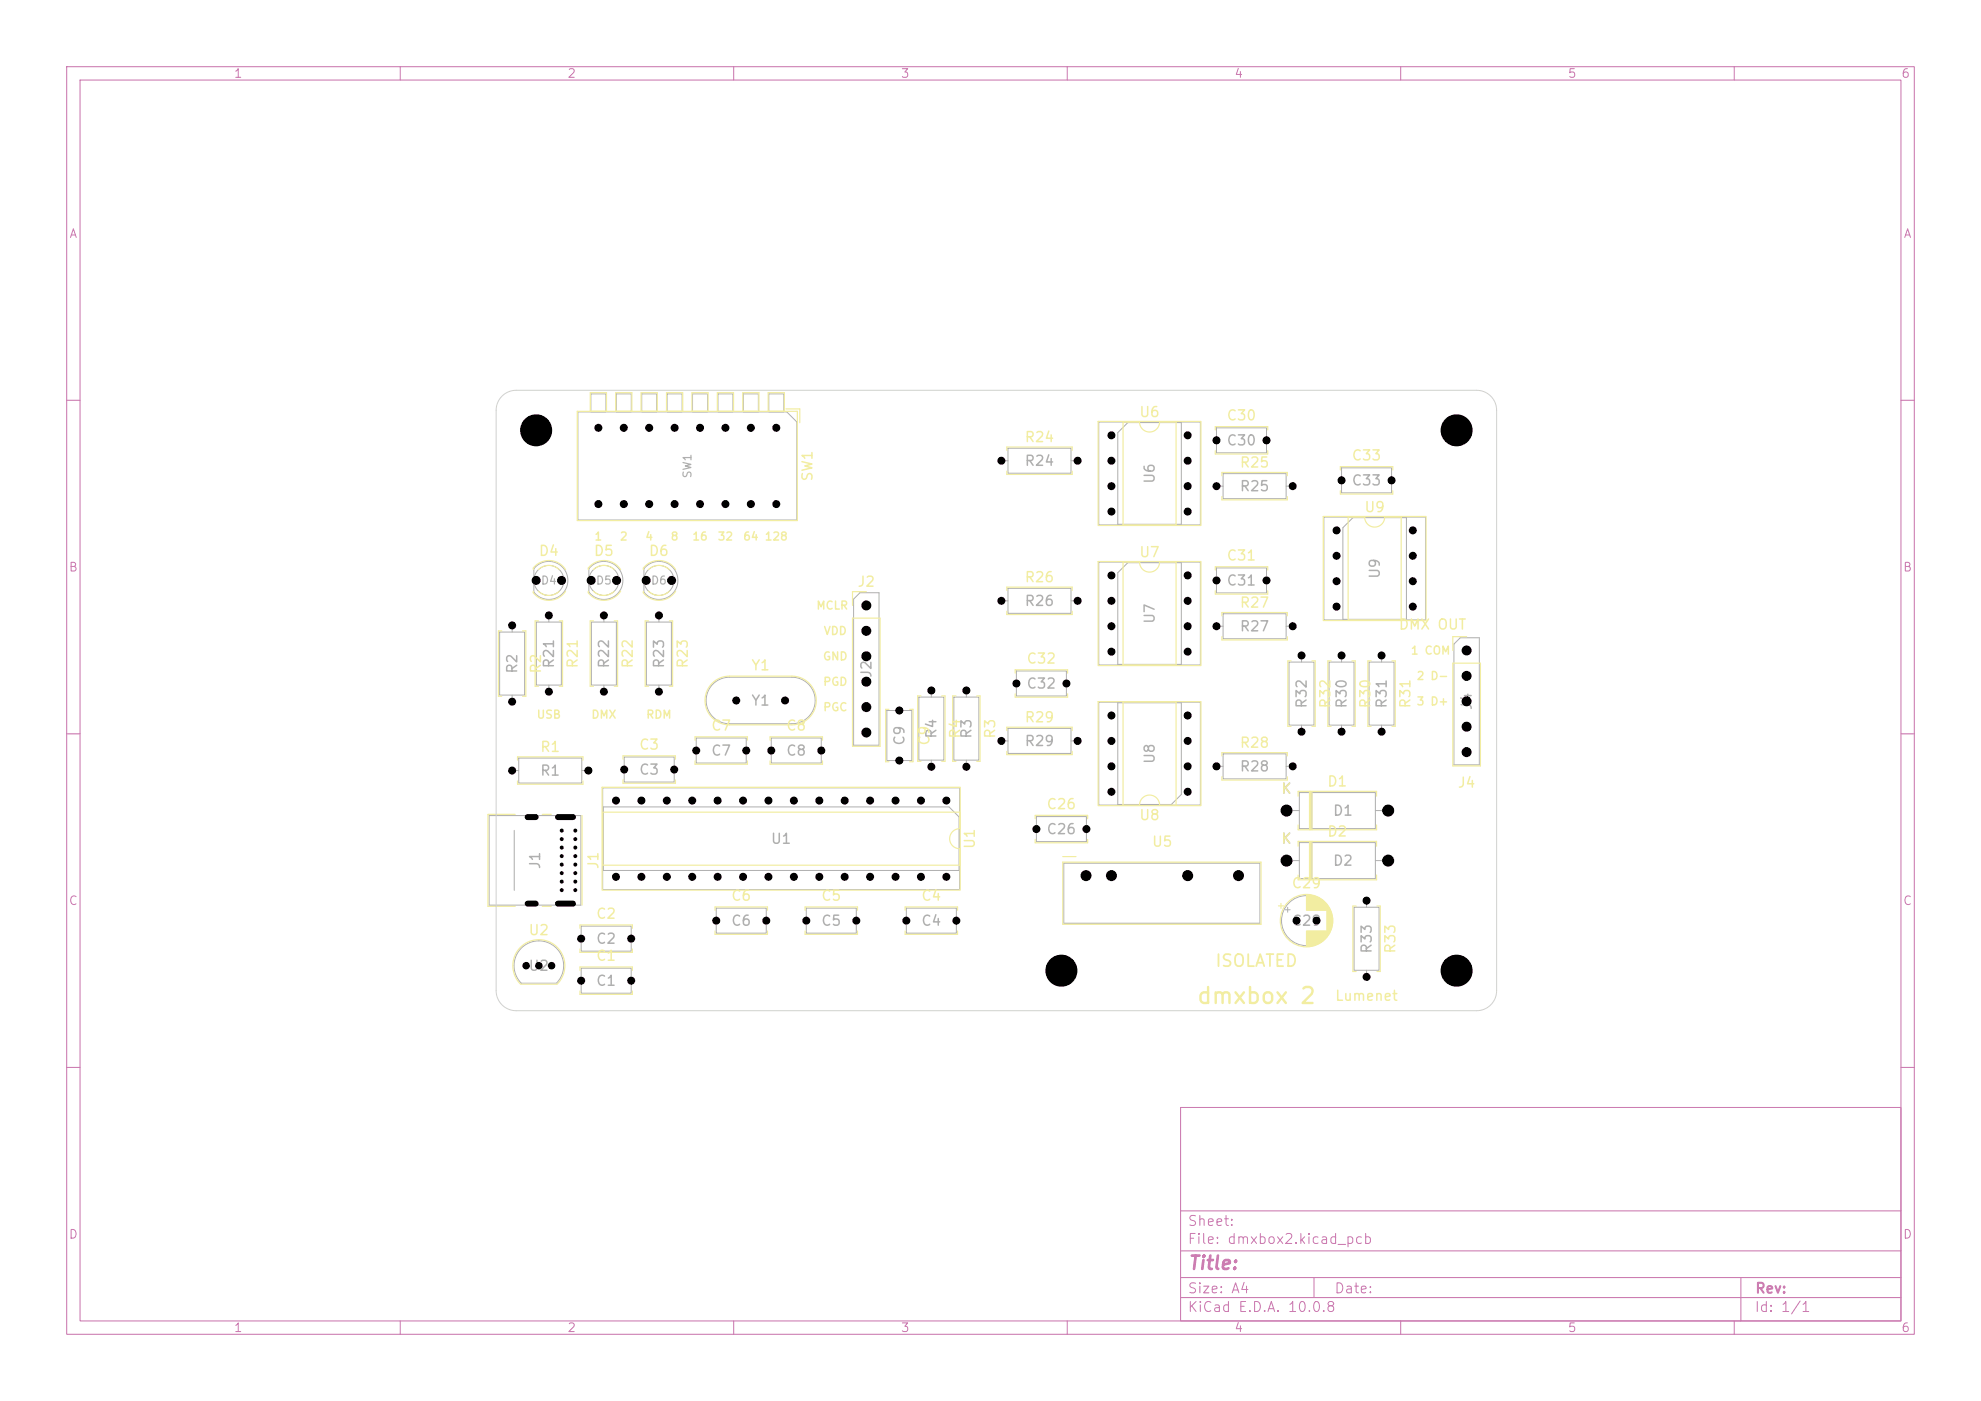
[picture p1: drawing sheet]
<svg xmlns="http://www.w3.org/2000/svg" width="297mm" height="210mm" viewBox="0 0 297 210" stroke-linecap="round" stroke-linejoin="round" font-family="sans-serif">
<defs><g id="words">
<text font-size="2.4" fill="#f2eda1" x="179.3" y="151.1">dmxbox 2</text>
<text font-size="2" fill="#c872ab" x="178" y="190.8">Title:</text>
<text font-size="1.8" fill="#f2eda1" x="182.1" y="145.4">ISOLATED</text>
<g font-size="1.5" fill="#f2eda1">
<text x="170.7" y="62.9">U6</text>
<text x="183.8" y="63.4">C30</text>
<text x="153.5" y="66.6">R24</text>
<text x="185.8" y="70.5">R25</text>
<text x="202.6" y="69.4">C33</text>
<text x="122.2" y="72.3" transform="rotate(-90 122.2 72.3)">SW1</text>
<text x="204.4" y="77.1">U9</text>
<text x="80.7" y="83.7">D4</text>
<text x="88.9" y="83.7">D5</text>
<text x="97.2" y="83.7">D6</text>
<text x="170.7" y="83.9">U7</text>
<text x="128.4" y="88.3">J2</text>
<text x="153.5" y="87.6">R26</text>
<text x="183.8" y="84.4">C31</text>
<text x="185.8" y="91.5">R27</text>
<text x="209.6" y="94.7">DMX OUT</text>
<text x="81.5" y="101.1" transform="rotate(-90 81.5 101.1)">R2</text>
<text x="87" y="100.3" transform="rotate(-90 87 100.3)">R21</text>
<text x="95.2" y="100.3" transform="rotate(-90 95.2 100.3)">R22</text>
<text x="103.5" y="100.3" transform="rotate(-90 103.5 100.3)">R23</text>
<text x="112.5" y="100.9">Y1</text>
<text x="153.8" y="99.8">C32</text>
<text x="199.8" y="106.3" transform="rotate(-90 199.8 106.3)">R32</text>
<text x="205.8" y="106.3" transform="rotate(-90 205.8 106.3)">R30</text>
<text x="211.8" y="106.3" transform="rotate(-90 211.8 106.3)">R31</text>
<text x="80.9" y="113.1">R1</text>
<text x="95.7" y="112.7">C3</text>
<text x="106.5" y="109.9">C7</text>
<text x="117.8" y="109.9">C8</text>
<text x="139.7" y="111.9" transform="rotate(-90 139.7 111.9)">C9</text>
<text x="144.3" y="110.8" transform="rotate(-90 144.3 110.8)">R4</text>
<text x="149.6" y="110.8" transform="rotate(-90 149.6 110.8)">R3</text>
<text x="153.5" y="108.6">R29</text>
<text x="185.8" y="112.5">R28</text>
<text x="198.9" y="118.3">D1</text>
<text x="218.4" y="118.4">J4</text>
<text x="156.8" y="121.7">C26</text>
<text x="170.7" y="123.3">U8</text>
<text x="198.9" y="125.8">D2</text>
<text x="90.1" y="130.4" transform="rotate(-90 90.1 130.4)">J1</text>
<text x="146.5" y="127.4" transform="rotate(-90 146.5 127.4)">U1</text>
<text x="172.6" y="127.3">U5</text>
<text x="109.5" y="135.4">C6</text>
<text x="123" y="135.4">C5</text>
<text x="138" y="135.4">C4</text>
<text x="193.6" y="133.5">C29</text>
<text x="79.1" y="140.5">U2</text>
<text x="89.3" y="138.1">C2</text>
<text x="209.6" y="143" transform="rotate(-90 209.6 143)">R33</text>
<text x="89.3" y="144.4">C1</text>
<text x="200.1" y="150.4">Lumenet</text>
</g>
<g font-size="1.5" fill="#afafaf">
<text x="153.5" y="70.2">R24</text>
<text x="183.8" y="67.1">C30</text>
<text x="173.5" y="72.6" transform="rotate(-90 173.5 72.6)">U6</text>
<text x="185.8" y="74">R25</text>
<text x="202.6" y="73.1">C33</text>
<text x="183.8" y="88.1">C31</text>
<text x="207.2" y="86.9" transform="rotate(-90 207.2 86.9)">U9</text>
<text x="153.5" y="91.2">R26</text>
<text x="173.5" y="93.6" transform="rotate(-90 173.5 93.6)">U7</text>
<text x="185.8" y="95">R27</text>
<text x="77.9" y="101.1" transform="rotate(-90 77.9 101.1)">R2</text>
<text x="83.4" y="100.3" transform="rotate(-90 83.4 100.3)">R21</text>
<text x="91.7" y="100.3" transform="rotate(-90 91.7 100.3)">R22</text>
<text x="99.9" y="100.3" transform="rotate(-90 99.9 100.3)">R23</text>
<text x="131" y="101.7" transform="rotate(-90 131 101.7)">J2</text>
<text x="112.5" y="106.1">Y1</text>
<text x="153.8" y="103.6">C32</text>
<text x="196.3" y="106.3" transform="rotate(-90 196.3 106.3)">R32</text>
<text x="202.3" y="106.3" transform="rotate(-90 202.3 106.3)">R30</text>
<text x="208.3" y="106.3" transform="rotate(-90 208.3 106.3)">R31</text>
<text x="221" y="106.6" transform="rotate(-90 221 106.6)">J4</text>
<text x="106.5" y="113.6">C7</text>
<text x="117.8" y="113.6">C8</text>
<text x="136" y="111.9" transform="rotate(-90 136 111.9)">C9</text>
<text x="140.8" y="110.8" transform="rotate(-90 140.8 110.8)">R4</text>
<text x="146" y="110.8" transform="rotate(-90 146 110.8)">R3</text>
<text x="153.5" y="112.2">R29</text>
<text x="80.9" y="116.6">R1</text>
<text x="95.7" y="116.5">C3</text>
<text x="173.5" y="114.6" transform="rotate(-90 173.5 114.6)">U8</text>
<text x="185.8" y="116">R28</text>
<text x="192" y="119.3">K</text>
<text x="156.8" y="125.4">C26</text>
<text x="199.7" y="122.6">D1</text>
<text x="81.3" y="130.4" transform="rotate(-90 81.3 130.4)">J1</text>
<text x="115.5" y="126.9">U1</text>
<text x="192" y="126.8">K</text>
<text x="199.7" y="130.1">D2</text>
<text x="89.3" y="141.8">C2</text>
<text x="109.5" y="139.1">C6</text>
<text x="123" y="139.1">C5</text>
<text x="138" y="139.1">C4</text>
<text x="193.6" y="139.1">C29</text>
<text x="206" y="143" transform="rotate(-90 206 143)">R33</text>
<text x="79.1" y="145.9">U2</text>
<text x="89.3" y="148.1">C1</text>
</g>
<g font-size="1.5" fill="#c872ab">
<text x="178" y="184.1">Sheet:</text>
<text x="178" y="186.8">File: dmxbox2.kicad_pcb</text>
<text x="178" y="197">KiCad E.D.A. 10.0.8</text>
<text x="178" y="194.2">Size: A4</text>
<text x="200" y="194.2">Date:</text>
<text x="263" y="197">Id: 1/1</text>
<text x="263" y="194.2">Rev:</text>
</g>
<g font-size="1.3" fill="#c872ab">
<text x="35" y="12">1</text>
<text x="85" y="12">2</text>
<text x="135" y="12">3</text>
<text x="185" y="12">4</text>
<text x="235" y="12">5</text>
<text x="285" y="12">6</text>
<text x="10.3" y="36">A</text>
<text x="285.3" y="36">A</text>
<text x="10.2" y="86">B</text>
<text x="285.2" y="86">B</text>
<text x="10.2" y="136">C</text>
<text x="285.2" y="136">C</text>
<text x="10.2" y="186">D</text>
<text x="285.2" y="186">D</text>
<text x="35" y="200">1</text>
<text x="85" y="200">2</text>
<text x="135" y="200">3</text>
<text x="185" y="200">4</text>
<text x="235" y="200">5</text>
<text x="285" y="200">6</text>
</g>
<g font-size="1.2" fill="#afafaf">
<text x="104" y="71.8" transform="rotate(-90 104 71.8)">SW1</text>
<text x="81" y="87.9">D4</text>
<text x="89.2" y="87.9">D5</text>
<text x="97.5" y="87.9">D6</text>
</g>
<g font-size="1.2" fill="#f2eda1">
<text x="89" y="81.3">1</text>
<text x="92.8" y="81.3">2</text>
<text x="96.6" y="81.3">4</text>
<text x="100.5" y="81.3">8</text>
<text x="103.7" y="81.3">16</text>
<text x="107.5" y="81.3">32</text>
<text x="111.3" y="81.3">64</text>
<text x="114.5" y="81.3">128</text>
<text x="122.3" y="91.7">MCLR</text>
<text x="123.4" y="95.5">VDD</text>
<text x="123.3" y="99.3">GND</text>
<text x="211.4" y="98.4">1 COM</text>
<text x="123.3" y="103.1">PGD</text>
<text x="123.3" y="106.9">PGC</text>
<text x="212.3" y="102.2">2 D-</text>
<text x="212.3" y="106">3 D+</text>
<text x="80.4" y="108">USB</text>
<text x="88.6" y="108">DMX</text>
<text x="96.8" y="108">RDM</text>
</g>
</g></defs>
<g fill="none" stroke="#c872ab" stroke-width=".15">
<path d="M10 10h277v190h-277zM12 12h273v186h-273zM60 10v2M110 10v2M160 10v2M210 10v2M260 10v2M10 60h2M285 60h2M10 110h2M285 110h2M10 160h2"/>
<path d="M177 166h108v32h-108zM285 160h2M60 198v2M110 198v2M160 198v2M177 194.5h108M177 191.5h108M177 187.5h108M177 181.5h108M197 191.5v3M210 198v2M260 198v2"/>
<path d="M261 191.5v6.5"/>
</g>
<g fill="none" stroke="#afafaf" stroke-width=".15">
<path d="M88.6 59h2.2v2.7h-2.2zM92.4 59h2.2v2.7h-2.2zM96.2 59h2.3v2.7h-2.3zM100 59h2.3v2.7h-2.3zM103.8 59h2.3v2.7h-2.3zM107.6 59h2.3v2.7h-2.3zM111.4 59h2.3v2.7h-2.3zM115.3 59h2.2v2.7h-2.2zM86.6 61.7h31.4l1.5 1.5v14.7h-32.9zM150.1 69.1h1M151.1 67.2h9.5v3.7h-9.5zM160.6 69.1h1"/>
<path d="M164.7 63.3h15.3v15.4h-15.3zM169.1 63.3h8v15.3h-9.5v-13.8zM182.4 72.9h1M182.4 64.1h7.5v3.8h-7.5zM183.4 71h9.4v3.7h-9.4zM192.8 72.9h1M198.5 77.5h15.2v15.4h-15.2zM201.1 70.1h7.5v3.8h-7.5zM201.3 79.1l1.5-1.5h8.1v15.2h-9.6zM74.9 94.7h3.8v9.5h-3.8zM76.8 93.8v.9M80.3 84.9a2.85 2.85 0 0 1 4.1 .2 2.85 2.85 0 0 1-.3 4.1 2.85 2.85 0 0 1-4.1-.4v-3.5z"/>
<path d="M80.4 93.2h3.8v9.5h-3.8zM82.3 92.3v.9M88.6 84.9a2.85 2.85 0 0 1 4.1 .2 2.85 2.85 0 0 1-.3 4.1 2.85 2.85 0 0 1-4.1-.4v-3.5zM88.7 93.2h3.7v9.5h-3.7zM90.5 92.3v.9M96.8 84.9a2.85 2.85 0 0 1 4.1 .2 2.85 2.85 0 0 1-.3 4.1 2.85 2.85 0 0 1-4.1-.4v-3.5zM96.9 93.2h3.8v9.5h-3.8zM98.8 92.3v.9M128 89.8l.9-1h2.9v22.9h-3.8zM150.1 90.1h1M151.1 88.2h9.5v3.7h-9.5zM160.6 90.1h1"/>
<path d="M164.7 84.3h15.3v15.4h-15.3zM169.1 84.3h8v15.3h-9.5v-13.8zM182.4 93.9h1M182.4 85.1h7.5v3.8h-7.5zM183.4 92h9.4v3.7h-9.4zM192.8 93.9h1M193.3 99.2h3.7v9.5h-3.7zM195.1 98.3v.9M199.3 99.2h3.7v9.5h-3.7zM201.1 98.3v.9M205.3 99.2h3.7v9.5h-3.7zM207.1 98.3v.9"/>
<path d="M218.9 95.6h2.9v19h-3.8v-18zM76.8 104.2v1M76.8 115.5h1M77.8 113.6h9.4v3.8h-9.4zM82.3 102.7v1M87.2 115.5h1M90.4 118.1h53.5v15.2h-53.5zM90.5 102.7v1M93.6 113.5h7.5v3.7h-7.5zM98.8 102.7v1M104.4 110.6h7.5v3.8h-7.5zM106.9 102.5a3.5 3.5 0 0 1 2.5-1h9.3a3.5 3.5 0 0 1 3.5 3.5 3.5 3.5 0 0 1-3.5 3.5h-9.3a3.5 3.5 0 0 1-3.3-2.2 3.5 3.5 0 0 1 .8-3.8z"/>
<path d="M115.6 110.6h7.5v3.8h-7.5zM133 106.5h3.7v7.5h-3.7zM137.8 104.5h3.7v9.4h-3.7zM139.6 103.5v1M139.6 113.9v1M143 104.5h3.8v9.4h-3.8zM144.9 103.5v1M144.9 113.9v1M150.1 111.1h1M151.1 109.2h9.5v3.7h-9.5zM152.4 100.6h7.5v3.7h-7.5zM160.6 111.1h1"/>
<path d="M164.7 105.3h15.3v15.4h-15.3zM167.6 105.3h9.5v13.8l-1.5 1.5h-8zM182.4 114.9h1M183.4 113h9.4v3.7h-9.4zM192.8 114.9h1M194.8 118.8h11.4v5.4h-11.4zM195.1 108.7v1M196.4 118.8v5.4M196.5 118.8v5.4M196.7 118.8v5.4M201.1 108.7v1M207.1 108.7v1"/>
<path d="M73.3 122.3h13.8v13.4h-13.8zM77.1 124.5v9M87.1 138.8h7.5v3.8h-7.5zM90.4 121h51.9l1.5 1.5v8h-53.4zM107.4 136.1h7.5v3.8h-7.5zM120.9 136.1h7.5v3.8h-7.5zM135.9 136.1h7.5v3.8h-7.5zM155.4 122.4h7.5v3.8h-7.5zM159.5 129.4h29.4v9h-29.4zM192.7 136.4h.7M192.9 121.5h1.9M192.9 129h1.9"/>
<path d="M193.1 136v.7M194.8 126.3h11.4v5.4h-11.4zM196.4 126.3v5.4M196.5 126.3v5.4M196.7 126.3v5.4M203 136h3.8v9.4h-3.8zM204.9 135v1M206.2 121.5h1.9M206.2 129h1.9M83.4 147.4h-5.2a3.7 3.7 0 0 1 0-5.3 3.7 3.7 0 0 1 5.2 0 3.7 3.7 0 0 1 0 5.3M87.1 145.1h7.5v3.8h-7.5zM204.9 145.4v1"/>
<circle cx="82.3" cy="87" r="2.25"/>
<circle cx="90.5" cy="87" r="2.25"/>
<circle cx="98.8" cy="87" r="2.25"/>
<circle cx="195.9" cy="138" r="3.7"/>
</g>
<g fill="none" stroke="#f2eda1" stroke-width=".18">
<path d="M86.5 61.7h33v16.3h-33zM88.5 61.7v-2.8h2.4v2.8M92.3 61.7v-2.8h2.4v2.8M96.1 61.7v-2.8h2.4v2.8M99.9 61.7v-2.8h2.5v2.8M103.7 61.7v-2.8h2.5v2.8M107.5 61.7v-2.8h2.5v2.8M111.4 61.7v-2.8h2.4v2.8M115.2 61.7v-2.8h2.4v2.8M117.8 61.3h2.1v2.1M150.9 67.5v-.5h9.9v.5M150.9 70.6v.5h9.9v-.5"/>
<path d="M164.6 63.2h15.5v15.6h-15.5zM168.4 63.3h2.4a1.5 1.5 0 0 0 1.5 1.5 1.5 1.5 0 0 0 1.5-1.5h2.5v15.4h-7.9zM182.2 64.5v-.6h7.9v.6M182.2 67.6v.5h7.9v-.5M183.2 71.3v-.5h9.8v.5M183.2 74.4v.5h9.8v-.5M198.4 77.4h15.4v15.6h-15.4zM201 70.5v-.6h7.8v.6M201 73.6v.5h7.8v-.5M202.1 77.5h2.5a1.5 1.5 0 0 0 1.5 1.5 1.5 1.5 0 0 0 1.5-1.5h2.5v15.4h-8zM75.2 94.6h-.5v9.8h.5M78.3 94.6h.5v9.8h-.5"/>
<path d="M79.9 85.4a1.1 1.1 0 0 1 .8-.9 2.98 2.98 0 0 1 4.1 .9M79.9 88.6a1.23 1.23 0 0 0 .8 .9 2.99 2.99 0 0 0 4.1-.9M80.7 85.4a2.25 2.25 0 0 1 3.1 0M80.7 88.6a2.25 2.25 0 0 0 3.1 0M80.7 93.1h-.5v9.8h.5M83.8 93.1h.5v9.8h-.5M88.2 85.4a1.1 1.1 0 0 1 .7-.9 2.98 2.98 0 0 1 4.1 .9M88.2 88.6a1.23 1.23 0 0 0 .8 .9 2.98 2.98 0 0 0 4-.9M89 85.4a2.25 2.25 0 0 1 3.1 0M89 88.6a2.25 2.25 0 0 0 3.1 0M89 93.1h-.5v9.8h.5M92.1 93.1h.5v9.8h-.5"/>
<path d="M96.4 85.4a1.1 1.1 0 0 1 .8-.9 2.98 2.98 0 0 1 4.1 .9M96.4 88.6a1.23 1.23 0 0 0 .8 .9 2.98 2.98 0 0 0 4.1-.9M97.2 85.4a2.25 2.25 0 0 1 3.1 0M97.2 88.6a2.25 2.25 0 0 0 3.1 0M97.2 93.1h-.5v9.8h.5M100.3 93.1h.5v9.8h-.5M127.8 92.7h4.2v19.2h-4.2zM129.9 88.7h-2.1v2.1M150.9 88.5v-.5h9.9v.5M150.9 91.6v.5h9.9v-.5M164.6 84.2h15.5v15.6h-15.5zM168.4 84.3h2.4a1.5 1.5 0 0 0 1.5 1.5 1.5 1.5 0 0 0 1.5-1.5h2.5v15.4h-7.9z"/>
<path d="M182.2 85.5v-.6h7.9v.6M182.2 88.6v.5h7.9v-.5M183.2 92.3v-.5h9.8v.5M183.2 95.4v.5h9.8v-.5M193.6 99.1h-.5v9.8h.5M196.7 99.1h.5v9.8h-.5M199.6 99.1h-.5v9.8h.5M202.7 99.1h.5v9.8h-.5M205.6 99.1h-.5v9.8h.5M208.7 99.1h.5v9.8h-.5M217.8 99.4h4.2v15.4h-4.2zM219.9 95.4h-2.1v2.1"/>
<path d="M77.6 113.9v-.5h9.8v.5M77.6 117.1v.5h9.8v-.5M90.3 118h53.7v15.4h-53.7zM93.4 113.8v-.5h7.9v.5M93.4 116.9v.5h7.9v-.5M104.2 111v-.6h7.9v.6M104.2 114.1v.5h7.9v-.5M106.8 102.4a3.7 3.7 0 0 1 2.6-1h9.3a3.7 3.7 0 0 1 3.7 3.6 3.7 3.7 0 0 1-3.7 3.7h-9.3a3.7 3.7 0 0 1-3.4-2.3 3.7 3.7 0 0 1 .8-4zM115.5 111v-.6h7.8v.6M115.5 114.1v.5h7.8v-.5M133.3 106.3h-.5v7.9h.5M136.4 106.3h.5v7.9h-.5"/>
<path d="M138.1 104.3h-.5v9.8h.5M141.2 104.3h.5v9.8h-.5M143.3 104.3h-.5v9.8h.5M146.4 104.3h.5v9.8h-.5M150.9 109.5v-.5h9.9v.5M150.9 112.6v.5h9.9v-.5M152.2 100.9v-.5h7.9v.5M152.2 104v.5h7.9v-.5M164.6 105.2h15.5v15.6h-15.5zM168.4 105.3h7.9v15.4h-2.5a1.5 1.5 0 0 0-1.5-1.5 1.5 1.5 0 0 0-1.5 1.5h-2.4zM183.2 113.3v-.5h9.8v.5M183.2 116.4v.5h9.8v-.5"/>
<path d="M194.6 119.3v-.7h11.8v.7M196.3 118.6v5.8M196.5 118.6v5.8M196.7 118.6v5.8M77.2 122.1h-4v13.8h4M81.3 122.1h1.3M81.3 135.9h1.3M87 139.2v-.6h7.8v.6M87.3 122.3v13.4M90.4 121.7h53.5v2.5a1.5 1.5 0 0 0-1.5 1.5 1.5 1.5 0 0 0 1.5 1.5v2.5h-53.5zM107.2 136.5v-.6h7.9v.6M107.2 139.6v.5h7.9v-.5"/>
<path d="M120.7 136.5v-.6h7.9v.6M120.7 139.6v.5h7.9v-.5M135.7 136.5v-.6h7.9v.6M135.7 139.6v.5h7.9v-.5M155.2 122.7v-.5h7.9v.5M155.2 125.8v.5h7.9v-.5M159.3 128.4h2M159.3 129.2h29.8v9.4h-29.8zM191.7 135.8h.7M192.1 135.4v.8M194.6 123.7v.7h11.8v-.7M194.6 126.8v-.7h11.8v.7"/>
<path d="M194.6 131.2v.7h11.8v-.7M195.9 134.1v2.3M195.9 139.6v2.3M196 134.1v2.3M196 139.6v2.3M196.1 134.1v2.3M196.1 139.6v2.3M196.2 134.1v2.3M196.2 139.6v2.3M196.2 134.2v2.2M196.3 134.2v2.2M196.3 139.6v2.3"/>
<path d="M196.3 126.1v5.8M196.4 134.2v2.2M196.4 139.6v2.2M196.5 134.2v2.2M196.5 139.6v2.2M196.5 126.1v5.8M196.6 134.2v2.2M196.6 139.6v2.2M196.7 134.2v2.2M196.7 139.6v2.2M196.7 126.1v5.8M196.8 134.2v2.2"/>
<path d="M196.8 139.6v2.2M196.8 134.3v2.1M196.9 134.3v2.1M196.9 139.6v2.1M197 134.3v2.1M197 139.6v2.1M197.1 134.3v2.1M197.1 139.6v2.1M197.2 134.4v2M197.2 139.6v2M197.3 134.4v2M197.3 139.6v2"/>
<path d="M197.4 134.4v2M197.4 139.6v2M197.4 134.5v1.9M197.5 134.5v1.9M197.5 139.6v1.9M197.6 134.5v1.9M197.6 139.6v1.9M197.7 134.6v1.8M197.7 139.6v1.8M197.8 134.6v1.8M197.8 139.6v1.8M197.9 134.7v1.7"/>
<path d="M197.9 139.6v1.7M198 134.7v1.7M198 139.6v1.7M198 134.8v1.6M198 139.6v1.6M198.1 134.8v1.6M198.1 139.6v1.6M198.2 134.9v1.5M198.2 139.6v1.5M198.3 135v1.4M198.3 139.6v1.5M198.3 139.6v1.4"/>
<path d="M198.4 135v1.4M198.4 139.6v1.4M198.5 135.1v1.3M198.5 139.6v1.3M198.5 135.2v1.2M198.6 135.2v1.2M198.6 139.6v1.2M198.6 135.3v1.1M198.6 139.6v1.1M198.7 135.3v1.1M198.7 139.6v1.1M198.8 135.4v1"/>
<path d="M198.8 139.6v1M198.8 135.5v.9M198.9 135.5v.9M198.9 139.6v.9M198.9 135.6v4.8M199 135.7v4.6M199.1 135.8v4.5M199.1 135.8v4.4M199.2 135.9v4.2M199.2 136v4M199.3 136.1v3.8M199.4 136.2v3.6"/>
<path d="M199.4 136.4v3.3M199.5 136.5v3M199.5 136.6v2.8M199.6 136.8v2.4M199.7 137v2M199.7 137.2v1.6M199.8 137.6v.8M203.3 135.8h-.5v9.8h.5M206.4 135.8h.5v9.8h-.5M78 147.5a3.9 3.9 0 0 1 0-5.5 3.9 3.9 0 0 1 5.5 0 3.9 3.9 0 0 1 0 5.5M78.1 147.5h5.4M87 145.5v-.6h7.8v.6"/>
<path d="M87 142.3v.5h7.8v-.5M87 148.6v.5h7.8v-.5"/>
<circle cx="195.9" cy="138" r="3.9"/>
</g>
<path d="M75.3 59.4a3 3 0 0 1 2.1-.9h144a3 3 0 0 1 3 3v87a3 3 0 0 1-3 3h-144a3 3 0 0 1-3-3v-87a3 3 0 0 1 .9-2.1z" fill="none" stroke="#d0d2cd" stroke-width=".15"/>
<g fill="#000">
<circle cx="80.4" cy="64.5" r="2.4"/>
<circle cx="89.7" cy="64.1" r=".6"/>
<circle cx="89.7" cy="75.6" r=".6"/>
<circle cx="93.5" cy="64.1" r=".6"/>
<circle cx="93.5" cy="75.6" r=".6"/>
<circle cx="97.3" cy="64.1" r=".6"/>
<circle cx="97.3" cy="75.6" r=".6"/>
<circle cx="101.1" cy="64.1" r=".6"/>
<circle cx="101.1" cy="75.6" r=".6"/>
<circle cx="105" cy="64.1" r=".6"/>
<circle cx="105" cy="75.6" r=".6"/>
<circle cx="108.8" cy="64.1" r=".6"/>
<circle cx="108.8" cy="75.6" r=".6"/>
<circle cx="112.6" cy="64.1" r=".6"/>
<circle cx="112.6" cy="75.6" r=".6"/>
<circle cx="116.4" cy="75.6" r=".6"/>
<circle cx="116.4" cy="64.1" r=".6"/>
<circle cx="150.1" cy="69.1" r=".6"/>
<circle cx="161.6" cy="69.1" r=".6"/>
<circle cx="166.6" cy="72.9" r=".6"/>
<circle cx="166.6" cy="65.3" r=".6"/>
<circle cx="166.6" cy="69.1" r=".6"/>
<circle cx="166.6" cy="76.7" r=".6"/>
<circle cx="178.1" cy="76.7" r=".6"/>
<circle cx="178.1" cy="65.3" r=".6"/>
<circle cx="178.1" cy="69.1" r=".6"/>
<circle cx="178.1" cy="72.9" r=".6"/>
<circle cx="182.4" cy="72.9" r=".6"/>
<circle cx="182.4" cy="66" r=".6"/>
<circle cx="189.9" cy="66" r=".6"/>
<circle cx="193.8" cy="72.9" r=".6"/>
<circle cx="200.4" cy="79.5" r=".6"/>
<circle cx="201.1" cy="72" r=".6"/>
<circle cx="208.6" cy="72" r=".6"/>
<circle cx="211.8" cy="79.5" r=".6"/>
<circle cx="218.4" cy="64.5" r="2.4"/>
<circle cx="76.8" cy="93.8" r=".6"/>
<circle cx="80.4" cy="87" r=".67"/>
<circle cx="82.3" cy="92.3" r=".6"/>
<circle cx="84.2" cy="87" r=".67"/>
<circle cx="88.6" cy="87" r=".67"/>
<circle cx="90.5" cy="92.3" r=".6"/>
<circle cx="92.4" cy="87" r=".67"/>
<circle cx="96.9" cy="87" r=".67"/>
<circle cx="98.8" cy="92.3" r=".6"/>
<circle cx="100.7" cy="87" r=".67"/>
<circle cx="129.9" cy="90.8" r=".75"/>
<circle cx="129.9" cy="94.6" r=".75"/>
<circle cx="129.9" cy="98.4" r=".75"/>
<circle cx="150.1" cy="90.1" r=".6"/>
<circle cx="161.6" cy="90.1" r=".6"/>
<circle cx="166.6" cy="93.9" r=".6"/>
<circle cx="166.6" cy="90.1" r=".6"/>
<circle cx="166.6" cy="97.7" r=".6"/>
<circle cx="166.6" cy="86.3" r=".6"/>
<circle cx="178.1" cy="93.9" r=".6"/>
<circle cx="178.1" cy="90.1" r=".6"/>
<circle cx="178.1" cy="86.3" r=".6"/>
<circle cx="178.1" cy="97.7" r=".6"/>
<circle cx="182.4" cy="87" r=".6"/>
<circle cx="182.4" cy="93.9" r=".6"/>
<circle cx="189.9" cy="87" r=".6"/>
<circle cx="193.8" cy="93.9" r=".6"/>
<circle cx="195.1" cy="98.3" r=".6"/>
<circle cx="200.4" cy="83.3" r=".6"/>
<circle cx="200.4" cy="87.1" r=".6"/>
<circle cx="200.4" cy="90.9" r=".6"/>
<circle cx="201.1" cy="98.3" r=".6"/>
<circle cx="207.1" cy="98.3" r=".6"/>
<circle cx="211.8" cy="90.9" r=".6"/>
<circle cx="211.8" cy="83.3" r=".6"/>
<circle cx="211.8" cy="87.1" r=".6"/>
<circle cx="219.9" cy="97.5" r=".75"/>
<circle cx="76.8" cy="105.2" r=".6"/>
<circle cx="76.8" cy="115.5" r=".6"/>
<circle cx="82.3" cy="103.7" r=".6"/>
<circle cx="88.2" cy="115.5" r=".6"/>
<circle cx="90.5" cy="103.7" r=".6"/>
<circle cx="93.6" cy="115.4" r=".6"/>
<circle cx="98.8" cy="103.7" r=".6"/>
<circle cx="101.1" cy="115.4" r=".6"/>
<circle cx="104.4" cy="112.5" r=".6"/>
<circle cx="110.4" cy="105" r=".6"/>
<circle cx="111.9" cy="112.5" r=".6"/>
<circle cx="115.6" cy="112.5" r=".6"/>
<circle cx="117.7" cy="105" r=".6"/>
<circle cx="123.1" cy="112.5" r=".6"/>
<circle cx="129.9" cy="106" r=".75"/>
<circle cx="129.9" cy="102.2" r=".75"/>
<circle cx="129.9" cy="109.8" r=".75"/>
<circle cx="134.8" cy="114" r=".6"/>
<circle cx="134.8" cy="106.5" r=".6"/>
<circle cx="139.6" cy="103.5" r=".6"/>
<circle cx="139.6" cy="114.9" r=".6"/>
<circle cx="144.9" cy="114.9" r=".6"/>
<circle cx="144.9" cy="103.5" r=".6"/>
<circle cx="150.1" cy="111.1" r=".6"/>
<circle cx="152.4" cy="102.5" r=".6"/>
<circle cx="159.9" cy="102.5" r=".6"/>
<circle cx="161.6" cy="111.1" r=".6"/>
<circle cx="166.6" cy="107.3" r=".6"/>
<circle cx="166.6" cy="114.9" r=".6"/>
<circle cx="166.6" cy="118.7" r=".6"/>
<circle cx="166.6" cy="111.1" r=".6"/>
<circle cx="178.1" cy="111.1" r=".6"/>
<circle cx="178.1" cy="118.7" r=".6"/>
<circle cx="178.1" cy="114.9" r=".6"/>
<circle cx="178.1" cy="107.3" r=".6"/>
<circle cx="182.4" cy="114.9" r=".6"/>
<circle cx="193.8" cy="114.9" r=".6"/>
<circle cx="195.1" cy="109.7" r=".6"/>
<circle cx="201.1" cy="109.7" r=".6"/>
<circle cx="207.1" cy="109.7" r=".6"/>
<circle cx="219.9" cy="112.7" r=".75"/>
<circle cx="219.9" cy="105.1" r=".75"/>
<circle cx="219.9" cy="108.9" r=".75"/>
<circle cx="219.9" cy="101.3" r=".75"/>
<circle cx="84.2" cy="132.2" r=".3"/>
<circle cx="84.2" cy="128.3" r=".3"/>
<circle cx="84.2" cy="129.6" r=".3"/>
<circle cx="84.2" cy="125.8" r=".3"/>
<circle cx="84.2" cy="124.5" r=".3"/>
<circle cx="84.2" cy="130.9" r=".3"/>
<circle cx="84.2" cy="127.1" r=".3"/>
<circle cx="84.2" cy="133.4" r=".3"/>
<circle cx="86.2" cy="129.6" r=".3"/>
<circle cx="86.2" cy="132.2" r=".3"/>
<circle cx="86.2" cy="128.3" r=".3"/>
<circle cx="86.2" cy="124.5" r=".3"/>
<circle cx="86.2" cy="125.8" r=".3"/>
<circle cx="86.2" cy="130.9" r=".3"/>
<circle cx="86.2" cy="127.1" r=".3"/>
<circle cx="86.2" cy="133.4" r=".3"/>
<circle cx="92.4" cy="120" r=".6"/>
<circle cx="92.4" cy="131.4" r=".6"/>
<circle cx="96.2" cy="120" r=".6"/>
<circle cx="96.2" cy="131.4" r=".6"/>
<circle cx="100" cy="120" r=".6"/>
<circle cx="100" cy="131.4" r=".6"/>
<circle cx="103.8" cy="120" r=".6"/>
<circle cx="103.8" cy="131.4" r=".6"/>
<circle cx="107.4" cy="138" r=".6"/>
<circle cx="107.6" cy="120" r=".6"/>
<circle cx="107.6" cy="131.4" r=".6"/>
<circle cx="111.4" cy="120" r=".6"/>
<circle cx="111.4" cy="131.4" r=".6"/>
<circle cx="114.9" cy="138" r=".6"/>
<circle cx="115.2" cy="120" r=".6"/>
<circle cx="115.2" cy="131.4" r=".6"/>
<circle cx="119" cy="120" r=".6"/>
<circle cx="119" cy="131.4" r=".6"/>
<circle cx="120.9" cy="138" r=".6"/>
<circle cx="122.8" cy="120" r=".6"/>
<circle cx="122.8" cy="131.4" r=".6"/>
<circle cx="126.6" cy="120" r=".6"/>
<circle cx="126.6" cy="131.4" r=".6"/>
<circle cx="128.4" cy="138" r=".6"/>
<circle cx="130.5" cy="120" r=".6"/>
<circle cx="130.5" cy="131.4" r=".6"/>
<circle cx="134.3" cy="120" r=".6"/>
<circle cx="134.3" cy="131.4" r=".6"/>
<circle cx="135.9" cy="138" r=".6"/>
<circle cx="138.1" cy="120" r=".6"/>
<circle cx="138.1" cy="131.4" r=".6"/>
<circle cx="141.9" cy="120" r=".6"/>
<circle cx="141.9" cy="131.4" r=".6"/>
<circle cx="143.4" cy="138" r=".6"/>
<circle cx="155.4" cy="124.3" r=".6"/>
<circle cx="162.8" cy="131.3" r=".82"/>
<circle cx="162.9" cy="124.3" r=".6"/>
<circle cx="166.6" cy="131.3" r=".82"/>
<circle cx="178.1" cy="131.3" r=".82"/>
<circle cx="185.7" cy="131.3" r=".82"/>
<circle cx="192.9" cy="129" r=".9"/>
<circle cx="192.9" cy="121.5" r=".9"/>
<circle cx="194.4" cy="138" r=".6"/>
<circle cx="197.4" cy="138" r=".6"/>
<circle cx="204.9" cy="135" r=".6"/>
<circle cx="208.1" cy="129" r=".9"/>
<circle cx="208.1" cy="121.5" r=".9"/>
<circle cx="78.9" cy="144.8" r=".56"/>
<circle cx="80.8" cy="144.8" r=".56"/>
<circle cx="82.7" cy="144.8" r=".56"/>
<circle cx="87.1" cy="140.7" r=".6"/>
<circle cx="87.1" cy="147" r=".6"/>
<circle cx="94.6" cy="140.7" r=".6"/>
<circle cx="94.6" cy="147" r=".6"/>
<circle cx="159.1" cy="145.5" r="2.4"/>
<circle cx="204.9" cy="146.4" r=".6"/>
<circle cx="218.4" cy="145.5" r="2.4"/>
</g>
<path d="M79.1 122.5h1.2M79.1 135.5h1.2M83.7 122.5h2.2M83.7 135.5h2.2" fill="none" stroke="#000" stroke-width=".9"/>
<use href="#words"/>
</svg>
